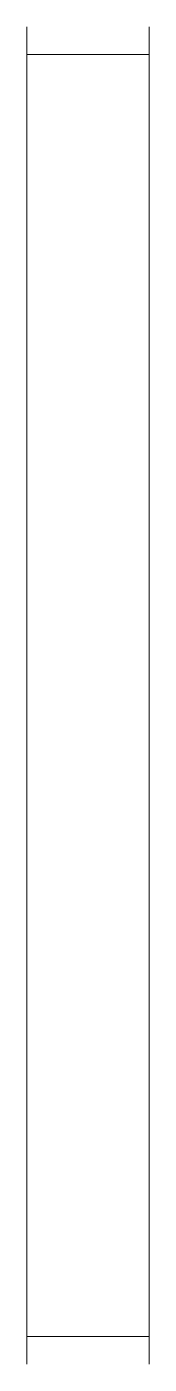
# Model space of a CAD drawing. Header units: millimetres. Extents: x -1.1 to 0, y -6 to 6.
import ezdxf

# ---------------------------------------------------------------- set-up
doc = ezdxf.new("R2010")
doc.units = ezdxf.units.MM
doc.header["$LTSCALE"] = 0.5
doc.layers.get('0').update_dxf_attribs({"color": 9, "lineweight": 15})

msp = doc.modelspace()

# ---------------------------------------------------------------- linework, layer by layer
at = {"ltscale": 0.5}
for p, q in [((-1.1, 6), (-1.1, -6)), ((0, 6), (0, -6)), ((-1.1, 5.75), (0, 5.75)), ((-1.1, -5.75), (0, -5.75))]:
    msp.add_line(p, q, dxfattribs=at)

doc.saveas('drawing.dxf')
